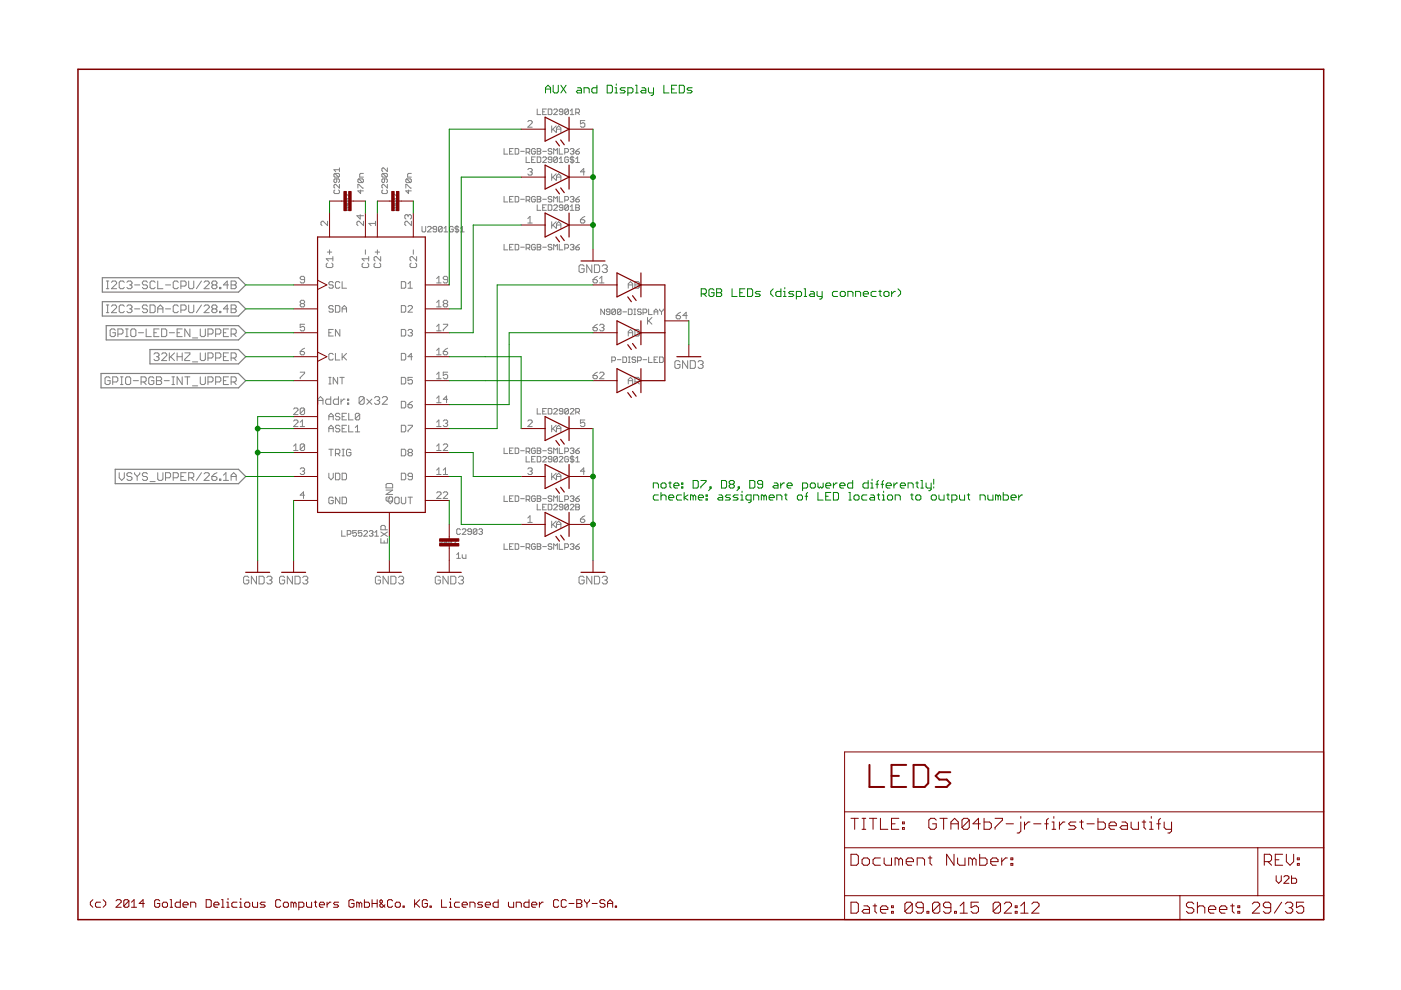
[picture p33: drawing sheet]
<svg xmlns="http://www.w3.org/2000/svg" width="297mm" height="210mm" viewBox="0 0 297 210" stroke-linecap="round" stroke-linejoin="round" font-family="sans-serif">
<g fill="none" stroke="#808080" stroke-width=".21">
<path d="M71 36.8l-.2 .2v.4l.2 .1h.8M71 36.8h.8l.2 .2v.4l-.2 .1M71 36.8l.8 .7M71.4 37.9v.6l-.2 .2-.4-.2v-.4l.2-.2h.8l.2 .2v.4l-.2 .2M72 39.1v.8l-.8-.8-.4 .2v.4l.2 .2M72 35.6v.8M72 36h-1.2l.4 .4M75.9 39.9v-.8h.2l.8 .8h.1M76.1 37.9l-.2 .2v.4l.2 .2h.8M76.1 37.9h.8l.1 .2v.4l-.1 .2M76.1 37.9l.8 .8M77 36.8h-.5l-.2 .2v.5h.7"/>
<path d="M81.2 36.8h.7l.2 .2v.4l-.2 .1M81.2 36.8l-.2 .2v.4l.2 .1h.7M81.2 36.8l.7 .7M81.5 37.9v.6l-.2 .2-.3-.2v-.4l.2-.2h.7l.2 .2v.4l-.2 .2M82.1 35.6v.8l-.8-.8-.3 .2v.4l.2 .2M82.1 39.1v.8l-.8-.8-.3 .2v.4l.2 .2M86 39.9v-.8h.2l.8 .8h.2M86.2 37.9l-.2 .2v.4l.2 .2h.8M86.2 37.9h.8l.2 .2v.4l-.2 .2M86.2 37.9l.8 .8M87.2 36.8h-.6l-.2 .2v.5h.8M106.9 31.5v1.2h.8"/>
<path d="M108 32.1h.4M108.8 31.5h-.8v1.2h.8M109.2 31.5h.6l.2 .2v.8l-.2 .2h-.6zM110.4 32.1h.8M111.5 32.3h.6l.2-.2v-.4l-.2-.2h-.6v1.2M111.5 33.3v1.2h.8M111.9 36l.2-.3h.5l.2 .3-.2 .4M111.9 25.8l.2-.2h.5l.2 .2v.2l-.9 1h.9M112 32.3l.3 .4M112.4 36.4h.2M112.6 36.4l.2 .3-.2 .4h-.5l-.2-.2M112.7 33.9h.4"/>
<path d="M113.5 31.7l-.2-.2h-.4l-.2 .2v.8l.2 .2h.4l.2-.2v-.4h-.4M113.5 33.3h-.8v1.2h.8M113.9 31.5h.6l.2 .2-.2 .4 .2 .4-.2 .2h-.6zM113.9 32.1h.6M113.9 23.1v1.2h.8M113.9 33.3h.6l.2 .2v.7l-.2 .3h-.6zM115.1 32.1h.7M115.1 23.7h.3M115.1 33.5l.2-.2h.3l.2 .2v.2l-.7 .8h.7M115.8 23.1h-.7v1.2h.7M116.2 23.1h.6l.2 .2v.8l-.2 .2h-.6zM117 26.7v1.4"/>
<path d="M117 36.9v1.3M117 31.7l-.2-.2h-.4l-.2 .4 .2 .2h.4l.2 .4-.2 .2h-.4l-.2-.2M117 33.9h-.6l-.2-.2 .2-.4h.4l.2 .2v.7l-.2 .3h-.4l-.2-.3M117.2 27.4l.7 .7M117.2 37.5l.7 .7M117.4 32.7v-1.2l.4 .4 .4-.4v1.2M117.4 23.3l.2-.2h.4l.2 .2v.2l-.8 .8h.8M117.9 26.7l-.9 .9M117.9 36.9l-.9 .9M118 37.5h.9M118 28.1v-.9l.4-.5 .5 .5v.9M118 38.2v-.9l.4-.4 .5 .4v.9"/>
<path d="M118 27.4h.9M118.2 33.5l-.2-.2h-.4l-.2 .2v.7M118.2 33.5v.7l-.2 .3h-.4l-.2-.3M118.2 33.5l-.8 .7M118.6 31.5v1.2h.7M118.6 34.5h.7M118.6 33.7l.4-.4v1.2M119.3 23.7h-.5l-.2-.2 .2-.4h.3l.2 .2v.8l-.2 .2h-.3l-.2-.2M119.7 32.3h.6l.2-.2v-.4l-.2-.2h-.6v1.2M120.5 23.3l-.2-.2h-.4l-.2 .2v.8M120.5 33.5l-.2-.2h-.4l-.2 .2v.7l.2 .3h.4l.2-.3v-.3h-.4M120.5 23.3v.8l-.2 .2h-.4l-.2-.2"/>
<path d="M120.5 23.3l-.8 .8M120.9 31.7l.2-.2h.4l.2 .2-.2 .4M120.9 24.3h.8M120.9 23.5l.4-.4v1.2M121.3 32.1h.2M121.3 33.1v1.5M121.5 32.1l.2 .2-.2 .4h-.4l-.2-.2M121.7 33.5l-.2-.2h-.4l-.2 .2 .2 .4h.4l.2 .2-.2 .4h-.4l-.2-.3M122.1 32.1h.6l.2 .4-.2 .2h-.4l-.2-.2zM122.1 23.9h.6l.2-.2v-.4l-.2-.2h-.6v1.2M122.1 34.5h.8M122.1 33.7l.4-.4v1.2"/>
<path d="M122.5 23.9l.4 .4M122.9 31.5l-.8 .6M124 25.6h-.9v.7l.7-.3 .2 .3v.4l-.2 .3h-.5l-.2-.3M124 36.4h-.9l.7-.7v1.4M22.5 59.6h.6M22.8 59.6v1.6M23.6 59.9l.3-.3h.5l.3 .3v.2l-1.1 1.1h1.1M26.4 59.9l-.3-.3h-.6l-.2 .3v1l.2 .3h.6l.3-.3M26.9 59.9l.3-.3h.5l.3 .3v.2l-.3 .3M31.3 59.9l-.3-.3h-.6l-.2 .3v.2l.2 .3h.6l.3 .3v.2l-.3 .3h-.6l-.2-.3M32.9 59.9l-.3-.3h-.5l-.3 .3v1l.3 .3h.5l.3-.3M33.4 59.6v1.6h1.1"/>
<path d="M37.8 59.9l-.3-.3h-.5l-.3 .3v1l.3 .3h.5l.3-.3M40 59.6v1.3l.3 .3h.5l.3-.3v-1.3M42.7 59.6l-1.1 1.6M43.3 59.9l.2-.3h.6l.3 .3v.2l-1.1 1.1h1.1M49 59.6h.8l.3 .3v.2l-.3 .3 .3 .3v.2l-.3 .3h-.8zM64.6 59.3h-.7l-.3-.2 .3-.5h.4l.3 .2v1l-.3 .2h-.4l-.3-.2M69.4 55.8l-.2 .2v.5l.2 .2h.9l.3-.2v-.5l-.3-.2M69.4 53.4h.9M69.4 46.9v.9l-.9-.9h-.2l-.2 .2v.5l.2 .2M69.9 53v.9M70.6 54.4v.9M70.6 54.9h-1.4l.4 .4"/>
<path d="M70.7 59.9l-.3-.2h-.4l-.3 .5 .3 .2h.4l.3 .5-.3 .2h-.4l-.3-.2M71 40.3l-.2 .2v.4l.2 .1h.8l.2-.1v-.4l-.2-.2M72.1 59.9l-.3-.2h-.4l-.3 .2v1l.3 .2h.4l.3-.2M72.5 59.7v1.4h1M73.4 44l-.2 .5 .2 .1h.6M73.4 44h.6l.1 .2v.3l-.1 .1M73.4 42.1l-.2 .2v.3l.2 .2h.6M73.4 42.1h.6l.1 .2-.1 .5M73.4 44l.6 .6M73.4 42.1l.6 .7M73.7 43.1v.6l-.5-.5h.9M74.1 41.2v.6l-.6-.6-.3 .1v.4l.2 .1"/>
<path d="M76.4 45.5v.9l-.7-.7h1.4M76.5 40.3v.7l-.6-.5h1.1M77 55.8l-.2 .2v.5l.2 .2h.9l.3-.2v-.5l-.3-.2M77.1 46.9v.9l-1-.9h-.2l-.2 .2v.5l.2 .2M77.5 53v.9M78.2 54.9h-1.4l.4 .4M78.2 54.4v.9M79.5 55.8l-.2 .2v.5l.2 .2h1l.2-.2v-.5l-.2-.2M79.5 53.4h1M79.6 47.4h-1.4l.5 .4M79.6 46.9v.9M80 53v.9"/>
<path d="M80.7 54.4v.9l-.9-.9h-.3l-.2 .2v.5l.2 .2M81.2 40.3l-.2 .2v.4l.2 .1h.7l.2-.1v-.4l-.2-.2M83.5 44l-.1 .5 .1 .1h.6M83.5 42.1l-.1 .2v.3l.1 .2h.6M83.5 44h.6l.2 .2v.3l-.2 .1M83.5 42.1h.6l.2 .2-.2 .5M83.5 44l.6 .6M83.5 42.1l.6 .7M83.8 43.1v.6l-.4-.5h.9M84.3 41.2v.6l-.6-.6-.3 .1v.4l.1 .1M85.1 59.7h.7l.2 .2v1l-.2 .2h-.7zM86.5 45.7l-.2-.2-.5 .2v.5l.3 .2"/>
<path d="M86.5 45.7v.3M86.5 45.7l.3-.2 .4 .2v.5l-.2 .2M86.6 40.3v.7l-.6-.5h1.2M87.2 55.8l-.3 .2v.5l.3 .2h.9l.2-.2v-.5l-.2-.2M87.2 46.9v.9l-.9-.9h-.2l-.3 .2v.5l.3 .2M87.6 53v.9M88.3 54.4v.9l-.9-.9h-.2l-.3 .2v.5l.3 .2M89.5 48v1l.2 .2h.3l.3-.2v-1M90.6 48.2l.2-.2h.4l.2 .2v.2l-.8 .8h.8M92.6 60h.9M92.6 48.6h-.6l-.2-.2 .2-.4h.4l.2 .2v.8l-.2 .2h-.4l-.2-.2M92.6 59.1l.4-.5v1.4"/>
<path d="M93.7 48.2l-.1-.2h-.4l-.2 .2v.8M93.7 48.2v.8l-.1 .2h-.4l-.2-.2M93.7 48.2l-.7 .8M94.1 49.2h.8M94.1 48.4l.4-.4v1.2M94.9 59.3h-.7l-.2-.2 .2-.5h.5l.2 .2v1l-.2 .2h-.5l-.2-.2M96.1 48.2l-.2-.2h-.4l-.2 .2v.8l.2 .2h.4l.2-.2v-.4h-.4M96.9 47.8v1.6M97.3 48.2l-.2-.2h-.4l-.2 .2 .2 .4h.4l.2 .2-.2 .4h-.4l-.2-.2M97.6 49.2h.8M97.6 48.4l.4-.4v1.2M106.9 41.7v1.1h.8"/>
<path d="M106.9 51.8v1.2h.8M108 42.2h.4M108 52.4h.4M108.8 41.7h-.8v1.1h.8M108.8 51.8h-.8v1.2h.8M109.2 41.7h.6l.2 .1v.8l-.2 .2h-.6zM109.2 51.8h.6l.2 .2v.8l-.2 .2h-.6zM110.4 42.2h.8M110.4 52.4h.8M111.5 42.4h.6l.2-.2v-.4l-.2-.1h-.6v1.1M111.5 52.6h.6l.2-.2v-.4l-.2-.2h-.6v1.2M111.9 47.3h.9"/>
<path d="M111.9 46.4l.5-.5v1.4M112 42.4l.3 .4M112 52.6l.3 .4M113.5 41.8l-.2-.1h-.4l-.2 .1v.8l.2 .2h.4l.2-.2v-.4h-.4M113.5 52l-.2-.2h-.4l-.2 .2v.8l.2 .2h.4l.2-.2v-.4h-.4M113.9 41.7h.6l.2 .1-.2 .4 .2 .4-.2 .2h-.6zM113.9 43.4v1.2h.8M113.9 51.8h.6l.2 .2-.2 .4 .2 .4-.2 .2h-.6zM113.9 42.2h.6M113.9 52.4h.6M115.1 42.2h.7M115.1 52.4h.7"/>
<path d="M115.1 44h.3M115.8 43.4h-.7v1.2h.7M116.2 43.4h.6l.2 .2v.8l-.2 .2h-.6zM117 47v1.4M117 41.8l-.2-.1h-.4l-.2 .4 .2 .1h.4l.2 .4-.2 .2h-.4l-.2-.2M117 52l-.2-.2h-.4l-.2 .4 .2 .2h.4l.2 .4-.2 .2h-.4l-.2-.2M117.2 47.7l.7 .7M117.4 42.8v-1.1l.4 .4 .4-.4v1.1M117.4 53v-1.2l.4 .4 .4-.4v1.2M117.4 43.6l.2-.2h.4l.2 .2v.2l-.8 .8h.8M117.9 47l-.9 .9M118 48.4v-.9l.4-.5 .5 .5v.9"/>
<path d="M118 47.7h.9M118.6 41.7v1.1h.7M118.6 51.8v1.2h.7M119.3 44h-.5l-.2-.2 .2-.4h.3l.2 .2v.8l-.2 .2h-.3l-.2-.2M119.7 42.4h.6l.2-.2v-.4l-.2-.1h-.6v1.1M119.7 52.6h.6l.2-.2v-.4l-.2-.2h-.6v1.2M120.5 43.6l-.2-.2h-.4l-.2 .2v.8M120.5 43.6v.8l-.2 .2h-.4l-.2-.2M120.5 43.6l-.8 .8M120.9 41.8l.2-.1h.4l.2 .1-.2 .4M120.9 52l.2-.2h.4l.2 .2-.2 .4M120.9 43.8l.4-.4v1.2"/>
<path d="M120.9 44.6h.8M121.3 42.2h.2M121.3 52.4h.2M121.5 42.2l.2 .2-.2 .4h-.4l-.2-.2M121.5 52.4l.2 .2-.2 .4h-.4l-.2-.2M122.1 42.2h.6l.2 .4-.2 .2h-.4l-.2-.2zM122.1 43.4h.6l.2 .2-.2 .4 .2 .4-.2 .2h-.6zM122.1 52.4h.6l.2 .4-.2 .2h-.4l-.2-.2zM122.1 44h.6M122.9 41.7l-.8 .5M122.9 51.8l-.8 .6M123.1 46.6h.7l.2 .5-.2 .2h-.5l-.2-.2z"/>
<path d="M123.8 56.4l-.2-.2h-.6l-.2 .2v1.1l.2 .3h.6l.2-.3v-.5h-.5M124 45.9l-.9 .7M125.5 56.2v1.6l-1.1-1.6v1.6M125.7 59.3h.7l.3 .5-.3 .2h-.4l-.3-.2zM126 56.2h.9l.2 .2v1.1l-.2 .3h-.9zM126.7 58.6l-1 .7M127.1 60h1M127.1 59.1l.5-.5v1.4M127.7 56.4l.3-.2h.5l.3 .2v.3l-.3 .3M128.2 57h.3M128.5 57l.3 .2v.3l-.3 .3h-.5l-.3-.3M134.6 59.7h.7l.3 .2-.3 .5 .3 .5-.3 .2h-.7z"/>
<path d="M22.5 66.3h.6M22.5 61.2h.6M22.5 64.7h.6M22.8 64.7v1.6M23.6 64.9l.3-.2h.5l.3 .2v.3l-1.1 1.1h1.1M24.4 70l-.2-.3h-.6l-.3 .3v1.1l.3 .3h.6l.2-.3v-.6h-.5M25 70.8h.8l.3-.3v-.5l-.3-.3h-.8v1.7M25.5 79.9h.6M25.8 79.9v1.6M26.4 64.9l-.3-.2h-.6l-.2 .2v1.1l.2 .3h.6l.3-.3M26.6 69.7h.6M26.6 71.4h.6"/>
<path d="M26.9 64.9l.3-.2h.5l.3 .2v.3l-.3 .3M26.9 79.9h.6l.2 .3v1.1l-.2 .2h-.6l-.3-.2v-1.1zM26.9 69.7v1.7M27.5 65.5h.2M27.5 60.4h.2M27.7 65.5l.3 .2v.3l-.3 .3h-.5l-.3-.3M27.7 60.4l.3 .3v.2l-.3 .3h-.5l-.3-.3M28 69.7h.5l.3 .3v1.1l-.3 .3h-.5l-.3-.3v-1.1zM28.5 65.5h1.1M28.5 60.4h1.1M29.4 70.5h1M31 69.7v1.7h1.1"/>
<path d="M31.3 64.9l-.3-.2h-.6l-.2 .2v.3l.2 .3h.6l.3 .2v.3l-.3 .3h-.6l-.2-.3M31.8 64.7h.8l.3 .2v1.1l-.3 .3h-.8zM32.6 70.5h.6M32.6 75.1l.3-.3h.5l.3 .3v.3l-.3 .2M33.2 75.6h.2M33.2 79.9h.8l.3 .3v.3l-.3 .2 .3 .3v.3l-.3 .2h-.8zM33.4 65.5h1.1M33.4 75.6l.3 .3v.3l-.3 .3h-.5l-.3-.3M33.4 66.3v-1.1l.6-.5 .5 .5v1.1M33.7 69.7h-1.1v1.7h1.1M34.3 75.1l.2-.3h.6l.2 .3v.3l-1 1.1h1M34.3 69.7h.8l.2 .3v1.1l-.2 .3h-.8z"/>
<path d="M35.1 65.5h1.1M35.1 60.4h1.1M35.9 70.5h1.1M35.9 74.8v1.7M36.2 75.6l.8 .9M36.4 79.9h.6M36.7 79.9v1.6M37 74.8l-1.1 1.1M37.5 70.5h.6M37.5 75.6h1.1M37.5 74.8v1.7M37.8 64.9l-.3-.2h-.5l-.3 .2v1.1l.3 .3h.5l.3-.3"/>
<path d="M38.4 60.7h.8l.3-.3v-.5l-.3-.3h-.8v1.6M38.4 65.7h.8l.3-.2v-.6l-.3-.2h-.8v1.6M38.6 69.7h-1.1v1.7h1.1M38.6 79.9v1.6l-1.1-1.6v1.6M38.6 74.8v1.7M39.2 79.9h1.1M39.2 74.8h1.1v.3l-1.1 1.1v.3h1.1M39.7 79.9v1.6M40 64.7v1.3l.3 .3h.5l.3-.3v-1.3M40.3 69.7v1.7l-1.1-1.7v1.7M40.8 76.7h1.1M40.8 71.6h1.1"/>
<path d="M42.5 79.9v1.4l.2 .2h.6l.2-.2v-1.4M42.5 69.7v1.4l.2 .3h.6l.2-.3v-1.4M42.5 74.8v1.4l.2 .3h.6l.2-.3v-1.4M42.7 64.7l-1.1 1.6M43.3 64.9l.2-.2h.6l.3 .2v.3l-1.1 1.1h1.1M44.1 70.8h.8l.3-.3v-.5l-.3-.3h-.8v1.7M44.1 75.9h.8l.3-.3v-.5l-.3-.3h-.8v1.7M45.2 65.5h.5M45.2 65.5l-.3 .2v.3l.3 .3h.5l.3-.3v-.3l-.3-.2M45.2 60.4h.5M45.2 60.4l-.3-.3v-.2l.3-.3h.5l.3 .3v.2l-.3 .3M45.2 60.4l-.3 .3v.2l.3 .3h.5l.3-.3v-.2l-.3-.3"/>
<path d="M45.2 65.5l-.3-.3v-.3l.3-.2h.5l.3 .2v.3l-.3 .3M45.7 70.8h.8l.3-.3v-.5l-.3-.3h-.8v1.7M45.7 75.9h.8l.3-.3v-.5l-.3-.3h-.8v1.7M46.5 66h.3v.3h-.3zM46.5 60.9h.3v.3h-.3zM47.4 70.5h.5M47.4 75.6h.5M48.5 65.5h-1.1l.8-.8v1.6M48.5 60.4h-1.1l.8-.8v1.6M48.5 79.9h-1.1v1.6h1.1M48.5 69.7h-1.1v1.7h1.1M48.5 74.8h-1.1v1.7h1.1"/>
<path d="M49 64.7h.8l.3 .2v.3l-.3 .3 .3 .2v.3l-.3 .3h-.8zM49 65.5h.8M49 75.9h.8l.3-.3v-.5l-.3-.3h-.8v1.7M49 60.4h.8M49 70.8h.8l.3-.3v-.5l-.3-.3h-.8v1.7M49.6 75.9l.5 .6M49.6 70.8l.5 .6M63.6 78.9h1v.2l-1 1v.2M63.6 74.5h.7l.3 .5-.3 .2h-.4l-.3-.2zM63.9 64.4l-.3-.3 .3-.4h.4l.3 .2-.3 .5M63.9 64.4l-.3 .2 .3 .5h.4l.3-.3-.3-.4M63.9 64.4h.4"/>
<path d="M64.6 68.7h-1v.7l.7-.2 .3 .2v.5l-.3 .2h-.4l-.3-.2M64.6 73.8l-1 .7M69.7 70.5h.5M70.7 65l-.3-.2h-.4l-.3 .5 .3 .2h.4l.3 .5-.3 .2h-.4l-.3-.2M70.7 69.8h-1v1.4h1M70.7 75.2l-.3-.3h-.4l-.3 .3v.9l.3 .2h.4l.3-.2M71.1 64.8h.7l.3 .2v1l-.3 .2h-.7zM71.1 74.9v1.4h1M72.1 69.8v1.4l-1-1.4v1.4M72.5 65.5h1M72.5 66.2v-.9l.5-.5 .5 .5v.9M72.5 74.9v1.4"/>
<path d="M72.8 75.6l.7 .7M73.5 74.9l-1 1M85.1 64.8h.7l.2 .2v1l-.2 .2h-.7zM85.1 69.8h.7l.2 .3v.9l-.2 .2h-.7zM85.1 74.9h.7l.2 .3v.9l-.2 .2h-.7zM86.5 70.1l.2-.3h.5l.2 .3-.2 .4M86.5 61.1h.9M86.5 65l.2-.2h.5l.2 .2v.3l-.9 .9h.9M86.5 60.2l.5-.5v1.4M87 70.5h.2M87.2 70.5l.2 .3-.2 .4h-.5l-.2-.2M87.4 75.6h-.9l.7-.7v1.4"/>
<path d="M92.6 64.1l.4-.4v1.4M92.6 70.1h.9M92.6 65.1h.9M92.6 69.2l.4-.5v1.4M92.6 74.3l.4-.5v1.4M92.6 79.4l.4-.5v1.4M92.6 75.2h.9M94 74.5h.7l.2 .5-.2 .2h-.5l-.2-.2zM94 68.7h.9v.3l-.9 .9v.2M94.2 64.4l-.2-.3 .2-.4h.5l.2 .2-.2 .5M94.2 64.4l-.2 .2 .2 .5h.5l.2-.3-.2-.4M94.2 64.4h.5"/>
<path d="M94.9 78.9h-.9v.7l.4-.2 .5 .2v.5l-.2 .2h-.5l-.2-.2M94.9 73.8l-.9 .7M125.7 69.4h.7l.3 .5-.3 .2h-.4l-.3-.2zM125.7 79.6h.7l.3 .5-.3 .2h-.4l-.3-.2zM126.7 68.7l-1 .7M126.7 78.9l-1 .7M127.1 69l.3-.3h.4l.3 .3-.3 .4M127.1 79.1l.3-.2h.4l.3 .2v.3l-1 .9h1M127.6 69.4h.2M127.8 69.4l.3 .3-.3 .4h-.4l-.3-.2M128.2 65.5v1.2l-.8-1.2v1.2M129.3 66.1h-.6l-.2-.2 .2-.4h.4l.2 .2v.8l-.2 .2h-.4l-.2-.2"/>
<path d="M129.7 76.5h.6l.2-.2v-.4l-.2-.2h-.6v1.2M130.5 65.7v.8l-.2 .2h-.4l-.2-.2M130.5 65.7l-.2-.2h-.4l-.2 .2v.8M130.5 65.7l-.8 .8M130.9 76.3h.8M131.7 65.7v.8l-.2 .2h-.4l-.2-.2M131.7 65.7l-.2-.2h-.4l-.2 .2v.8M131.7 65.7l-.8 .8M132.1 66.1h.7M132.1 75.7h.6l.1 .2v.8l-.1 .2h-.6zM133.2 61.1v-.9l.5-.5 .4 .5v.9M133.2 71.2v-.9l.5-.5 .4 .5v.9"/>
<path d="M133.2 70.5h.9M133.2 60.4h.9M133.2 65.5h.6l.2 .2v.8l-.2 .2h-.6zM133.2 75.7h.4M133.2 76.9h.4M133.4 75.7v1.2M134.4 66.7h.4M134.4 65.5h.4M134.6 65.5v1.2M134.6 60.4h.7M134.8 75.9l-.2-.2h-.4l-.2 .4 .2 .2h.4l.2 .4-.2 .2h-.4l-.2-.2M135.2 76.5h.6l.2-.2v-.4l-.2-.2h-.6v1.2"/>
<path d="M135.6 70.1l-.3-.3h-.4l-.3 .3v.9l.3 .2h.4l.3-.2v-.5h-.5M136 65.7l-.2-.2h-.4l-.2 .4 .2 .2h.4l.2 .4-.2 .2h-.4l-.2-.2M136.3 66.3h.6l.2-.2v-.4l-.2-.2h-.6v1.2M136.3 76.3h.8M137.3 67.3v1.4M137.5 65.5v1.2h.8M137.5 75.7v1.2h.8M137.5 68l.7 .7M138.2 67.3l-.9 1M138.7 66.1h.8M138.7 66.7v-.8l.4-.4 .4 .4v.8M138.7 76.3h.4"/>
<path d="M139.5 75.7h-.8v1.2h.8M139.8 75.7h.6l.2 .2v.8l-.2 .2h-.6zM139.8 65.5v.2l.5 .4M140.3 66.1v.6M140.6 65.5l-.3 .6M143.4 66.9h.7l.2 .5-.2 .2h-.5l-.2-.2zM144.2 76.8l-.3-.3h-.6l-.2 .3v1l.2 .3h.6l.3-.3v-.5h-.6M144.3 66.2l-.9 .7M145.7 66.9h-.9l.7-.7v1.4M145.8 76.5v1.6l-1.1-1.6v1.6M146.3 76.5h.9l.2 .3v1l-.2 .3h-.9zM148 76.8l.3-.3h.5l.3 .3v.2l-.3 .3"/>
<path d="M148.5 77.3h.3M148.8 77.3l.3 .3v.2l-.3 .3h-.5l-.3-.3M23.3 80.2l-.2-.3h-.6l-.2 .3v1.1l.2 .2h.6l.2-.2v-.6h-.5M23.9 81h.8l.3-.3v-.5l-.3-.3h-.8v1.6M25.5 81.5h.6M28.3 80.7h1.1M29.9 81h.8l.3-.3v-.5l-.3-.3h-.8v1.6M30.4 81l.6 .5M32.6 80.2l-.2-.3h-.6l-.3 .3v1.1l.3 .2h.6l.2-.2v-.6h-.5M33.2 80.7h.8M34.8 80.7h1.1M36.4 81.5h.6"/>
<path d="M40.8 81.8h1.1M44.1 81h.8l.3-.3v-.5l-.3-.3h-.8v1.6M45.7 81h.8l.3-.3v-.5l-.3-.3h-.8v1.6M47.4 80.7h.5M49 81h.8l.3-.3v-.5l-.3-.3h-.8v1.6M49.6 81l.5 .5M62.3 89.3l.2-.3h.4l.3 .3v.2l-.9 .9h.9M62.3 86.7l.2-.2h.4l.3 .2v.3l-.9 .9h.9M62.3 95.5h.9M62.3 94.6l.4-.5v1.4M63.6 99.4l.3-.2h.4l.3 .2-.3 .5M63.6 90.4h1"/>
<path d="M63.6 89.5l.5-.5v1.4M64.1 99.9h.2M64.3 99.9l.3 .2-.3 .5h-.4l-.3-.2M64.6 86.7v1l-.3 .2h-.4l-.3-.2M64.6 94.4v.9l-.3 .2h-.4l-.3-.2M64.6 86.7l-.3-.2h-.4l-.3 .2v1M64.6 94.4l-.3-.3h-.4l-.3 .3v.9M64.6 86.7l-1 1M64.6 94.4l-1 .9M67.4 85.7v-1.1l.5-.5 .6 .5v1.1M67.4 84.9h1.1M69.7 89v-.9l.5-.5 .5 .5v.9"/>
<path d="M69.7 91.6v-1l.5-.4 .5 .4v1M69.7 80h.5M69.7 81.4h.5M69.7 95.2h1M69.7 88.3h1M69.7 90.9h1M70 80v1.4M70.1 84.1v1.6h-.8l-.3-.3v-.5l.3-.3h.8M70.2 95.2v1.4M71.1 96.2h.7l.3-.3v-.4l-.3-.3h-.7v1.4M71.6 80v1.4l-.9-1.4v1.4M71.6 96.2l.5 .4"/>
<path d="M71.8 84.1v1.6h-.8l-.3-.3v-.5l.3-.3h.8M72.1 90.4l-.3-.2h-.4l-.3 .4 .3 .3h.4l.3 .4-.3 .3h-.4l-.3-.3M72.1 80h.9M72.1 87.9l-.3-.3h-.4l-.3 .5 .3 .2h.4l.3 .5-.3 .2h-.4l-.3-.2M72.3 84.6v1.1M72.5 80v1.4M72.5 96.6h.5M72.5 95.2h.5M72.5 88.3h.5M72.5 90.9h.5M72.8 95.2v1.4M73.1 84.6h-.2l-.6 .6"/>
<path d="M73.5 87.6h-1v1.4h1M73.5 90.2h-1v1.4h1M73.7 84.6h.2v.3h-.2zM73.7 85.4h.2v.3h-.2zM73.9 87.6v1.4h1M73.9 90.2v1.4h1M74.4 95.5l-.2-.3h-.5l-.2 .3v.9l.2 .2h.5l.2-.2v-.5h-.5M75.3 90.6l.5-.4v1.4M75.3 91.6h1M76.3 87.9v.9l-.3 .2h-.4l-.3-.2M76.3 87.9l-.3-.3h-.4l-.3 .3v.9M76.3 87.9l-1 .9"/>
<path d="M77.2 84.4v1l-.3 .3h-.5l-.3-.3M77.2 84.4l-.3-.3h-.5l-.3 .3v1M77.2 84.4l-1.1 1M77.8 84.6l1 1.1M78.8 84.6l-1 1.1M79.4 84.4l.3-.3h.5l.3 .3v.2l-.3 .3M79.9 84.9h.3M80.2 84.9l.3 .3v.2l-.3 .3h-.5l-.3-.3M81 84.4l.3-.3h.6l.2 .3v.2l-1.1 1.1h1.1M85.1 80h.7l.2 .2v1l-.2 .2h-.7zM85.1 85.1h.7l.2 .2v1l-.2 .2h-.7zM85.1 90.2h.7l.2 .2v.9l-.2 .3h-.7z"/>
<path d="M85.1 95.2h.7l.2 .3v.9l-.2 .2h-.7zM86.5 85.8h.7l.2 .5-.2 .2h-.5l-.2-.2zM86.5 90.2h.9v.2l-.9 .9v.3M86.7 95.9l-.2-.2 .2-.5h.5l.2 .3-.2 .4M86.7 95.9l-.2 .3 .2 .4h.5l.2-.2-.2-.5M86.7 95.9h.5M87.4 80h-.9v.7l.5-.2 .4 .2v.5l-.2 .2h-.5l-.2-.2M87.4 85.1l-.9 .7M92.6 80.3h.9M92.6 84.4l.4-.4v1.4M92.6 89.5l.4-.5v1.4M92.6 94.6l.4-.5v1.4"/>
<path d="M92.6 99.7l.4-.5v1.4M92.6 85.4h.9M92.6 90.4h.9M92.6 95.5h.9M94 89.3l.2-.3h.5l.2 .3-.2 .4M94 94.4l.2-.3h.5l.2 .3v.2l-.9 .9h.9M94 99.7l.4-.5v1.4M94.4 89.7h.3M94.7 89.7l.2 .3-.2 .4h-.5l-.2-.2M94.9 84.7h-.9l.7-.7v1.4M106.9 95v1.2h.8M108 95.6h.4"/>
<path d="M108.8 95h-.8v1.2h.8M109.2 95h.6l.2 .2v.8l-.2 .2h-.6zM110.4 95.6h.8M111.5 95.8h.6l.2-.2v-.4l-.2-.2h-.6v1.2M111.5 96.8v1.1h.8M111.9 99.4l.2-.2h.5l.2 .2-.2 .5M111.9 89.3l.2-.3h.5l.2 .3v.2l-.9 .9h.9M112 95.8l.3 .4M112.4 99.9h.2M112.6 99.9l.2 .2-.2 .5h-.5l-.2-.2M112.7 97.3h.4M113.5 95.2l-.2-.2h-.4l-.2 .2v.8l.2 .2h.4l.2-.2v-.4h-.4"/>
<path d="M113.5 96.8h-.8v1.1h.8M113.9 86.6v1.2h.8M113.9 95h.6l.2 .2-.2 .4 .2 .4-.2 .2h-.6zM113.9 96.8h.6l.2 .2v.7l-.2 .2h-.6zM113.9 95.6h.6M115.1 95.6h.7M115.1 97l.2-.2h.3l.2 .2v.2l-.7 .7h.7M115.1 87.2h.3M115.8 86.6h-.7v1.2h.7M116.2 86.6h.6l.2 .2v.8l-.2 .2h-.6zM117 90.2v1.4M117 95.2l-.2-.2h-.4l-.2 .4 .2 .2h.4l.2 .4-.2 .2h-.4l-.2-.2"/>
<path d="M117 97.3h-.6l-.2-.1 .2-.4h.4l.2 .2v.7l-.2 .2h-.4l-.2-.2M117.2 90.9l.7 .7M117.4 96.2v-1.2l.4 .4 .4-.4v1.2M117.4 86.8l.2-.2h.4l.2 .2v.2l-.8 .8h.8M117.9 90.2l-.9 .9M118 90.9h.9M118 91.6v-1l.4-.4 .5 .4v1M118.2 97l-.2-.2h-.4l-.2 .2v.7M118.2 97v.7l-.2 .2h-.4l-.2-.2M118.2 97l-.8 .7M118.6 95v1.2h.7M118.6 97l.2-.2h.3l.2 .2v.2l-.7 .7h.7"/>
<path d="M119.3 87.2h-.5l-.2-.2 .2-.4h.3l.2 .2v.8l-.2 .2h-.3l-.2-.2M119.7 95.8h.6l.2-.2v-.4l-.2-.2h-.6v1.2M120.5 86.8l-.2-.2h-.4l-.2 .2v.8M120.5 97l-.2-.2h-.4l-.2 .2v.7l.2 .2h.4l.2-.2v-.4h-.4M120.5 86.8v.8l-.2 .2h-.4l-.2-.2M120.5 86.8l-.8 .8M120.9 86.8l.2-.2h.4l.2 .2v.2l-.8 .8h.8M120.9 95.2l.2-.2h.4l.2 .2-.2 .4M121.3 95.6h.2M121.3 96.6v1.5M121.5 95.6l.2 .2-.2 .4h-.4l-.2-.2M121.7 97l-.2-.2h-.4l-.2 .4 .2 .1h.4l.2 .4-.2 .2h-.4l-.2-.2"/>
<path d="M122.1 87.4h.6l.2-.2v-.4l-.2-.2h-.6v1.2M122.1 95.6h.6l.2 .4-.2 .2h-.4l-.2-.2zM122.1 97.2l.4-.4v1.1M122.1 97.9h.8M122.5 87.4l.4 .4M122.9 95l-.8 .6M124 99.9h-.9l.7-.7v1.4M124 89h-.9v.7l.4-.2 .5 .2v.5l-.2 .2h-.5l-.2-.2M133.2 81.4v-.9l.5-.5 .4 .5v.9M133.2 80.7h.9M134.6 80.9h.7l.3-.2v-.5l-.3-.2h-.7v1.4M135.1 80.9l.5 .5"/>
<path d="M25.3 100.2v1.1l.5 .6 .6-.6v-1.1M28 100.5l-.3-.3h-.5l-.3 .3v.3l.3 .2h.5l.3 .3v.3l-.3 .3h-.5l-.3-.3M28.5 100.2v.3l.6 .5M29.1 101v.9M29.6 100.2v.3l-.5 .5M31.3 100.5l-.3-.3h-.6l-.2 .3v.3l.2 .2h.6l.3 .3v.3l-.3 .3h-.6l-.2-.3M31.8 102.1h1.1M33.4 100.2v1.4l.3 .3h.6l.2-.3v-1.4M35.1 101.3h.8l.3-.3v-.5l-.3-.3h-.8v1.7M36.7 101.3h.8l.3-.3v-.5l-.3-.3h-.8v1.7M38.4 101h.5M39.5 100.2h-1.1v1.7h1.1"/>
<path d="M40 101.3h.8l.3-.3v-.5l-.3-.3h-.8v1.7M40.5 101.3l.6 .6M42.7 100.2l-1.1 1.7M43.3 100.5l.2-.3h.6l.3 .3v.3l-1.1 1.1h1.1M44.9 101h.8l.3 .3v.3l-.3 .3h-.5l-.3-.3zM46 100.2l-.6 .3-.5 .5M46.5 101.6h.3v.3h-.3zM47.4 101.9h1.1M47.4 100.8l.5-.6v1.7M49 101h1.1M49 101.9v-1.1l.6-.6 .5 .6v1.1M64.6 105h-1l.7-.7v1.4"/>
<path d="M69.7 100.3v1l.5 .4 .5-.4v-1M70.7 105.6l-.3-.2h-.4l-.3 .2v1l.3 .2h.4l.3-.2v-.5h-.5M71.1 100.3h.7l.3 .3v.9l-.3 .2h-.7zM72.1 105.4v1.4l-1-1.4v1.4M72.5 112.5v1.2h.7M72.5 100.3h.7l.3 .3v.9l-.3 .2h-.7zM72.5 105.4h.7l.3 .2v1l-.3 .2h-.7zM73.6 113.3h.6l.2-.2v-.4l-.2-.2h-.6v1.2M75.6 112.5h-.8v.6l.4-.2 .4 .2v.4l-.2 .2h-.4l-.2-.2M76.7 112.5h-.7v.6l.3-.2 .4 .2v.4l-.2 .2h-.3l-.2-.2M77.1 112.7l.2-.2h.4l.2 .2v.2l-.8 .8h.8M78.3 112.7l.2-.2h.4l.2 .2-.2 .4"/>
<path d="M78.7 113.1h.2M78.9 113.1l.2 .2-.2 .4h-.4l-.2-.2M79.5 113.7h.7M79.5 112.9l.4-.4v1.2M80.8 114.2v.9h1.3v-.9M80.8 112.8l1.3 .9M81.4 114.7v.4M81.7 112.3v-.7l-.3-.2h-.4l-.2 .2v.7h1.3M81.9 103.9h1.3l-1.3 .9h1.3M82.1 105.3l-.2 .3v.4l.2 .3h.9l.2-.3v-.4l-.2-.3h-.5v.5M82.1 102.5h.9l.2 .2v.7h-1.3v-.7zM82.1 112.8l-1.3 .9"/>
<path d="M82.3 105.4v.9l.5 .5 .4-.5v-.9M83.9 105.4h.5l.2 .2v1l-.2 .2h-.5l-.2-.2v-1zM85.1 100.3h.7l.2 .3v.9l-.2 .2h-.7zM85.1 105.4v1.2l.2 .2h.5l.2-.2v-1.2M86.5 105.4h.9M87 105.4v1.4M87.4 101h-.7l-.2-.2 .2-.5h.5l.2 .3v.9l-.2 .2h-.5l-.2-.2M92.6 100.6h.9M92.6 104.5l.2-.2h.5l.2 .2v.3l-.9 .9h.9M93.9 114.7l-.2-.2-.4 .2v.6M93.9 114.7v.6l-.2 .2-.4-.2M93.9 114.7l-.6 .6"/>
<path d="M94 100.6h.9M94 104.5l.2-.2h.5l.2 .2v.3l-.9 .9h.9M94.8 115h-.6l.5-.5v1M95.8 114.7l-.2-.2-.5 .2v.6M95.8 114.7v.6l-.2 .2-.5-.2M95.8 114.7l-.7 .6M96.1 114.7l.1-.2 .5 .2-.6 .8h.6M96.8 117.6l.4-.4v1.2M96.8 118.4h.8M97.6 112.3l-.2-.2h-.4l-.2 .2v.8l.2 .2h.4l.2-.2M98 117.6v.6l.2 .2h.6v-.8M98 112.3l.2-.2h.4l.2 .2v.2l-.8 .8h.8"/>
<path d="M99.9 112.7h-.5l-.2-.2 .2-.4h.4l.1 .2v.8l-.1 .2h-.4l-.2-.2M101.1 112.3l-.2-.2h-.4l-.2 .2v.8M101.1 112.3v.8l-.2 .2h-.4l-.2-.2M101.1 112.3l-.8 .8M101.5 112.3l.2-.2h.4l.2 .2-.2 .4M101.9 112.7h.2M102.1 112.7l.2 .2-.2 .4h-.4l-.2-.2M106.9 105.1v1.2h.8M106.9 115.3v1.2h.8M108 105.7h.4M108 115.9h.4M108.8 105.1h-.8v1.2h.8"/>
<path d="M108.8 115.3h-.8v1.2h.8M109.2 105.1h.6l.2 .2v.8l-.2 .2h-.6zM109.2 115.3h.6l.2 .2v.8l-.2 .2h-.6zM110.4 105.7h.8M110.4 115.9h.8M111.5 105.9h.6l.2-.2v-.4l-.2-.2h-.6v1.2M111.5 116.1h.6l.2-.2v-.4l-.2-.2h-.6v1.2M111.9 109.8l.5-.4v1.4M111.9 110.8h.9M112 105.9l.3 .4M112 116.1l.3 .4M113.5 105.3l-.2-.2h-.4l-.2 .2v.8l.2 .2h.4l.2-.2v-.4h-.4"/>
<path d="M113.5 115.5l-.2-.2h-.4l-.2 .2v.8l.2 .2h.4l.2-.2v-.4h-.4M113.9 105.1h.6l.2 .2-.2 .4 .2 .4-.2 .2h-.6zM113.9 106.9v1.2h.8M113.9 115.3h.6l.2 .2-.2 .4 .2 .4-.2 .2h-.6zM113.9 105.7h.6M113.9 115.9h.6M115.1 105.7h.7M115.1 115.9h.7M115.1 107.5h.3M115.8 106.9h-.7v1.2h.7M116.2 106.9h.6l.2 .2v.8l-.2 .2h-.6zM117 100.3v1.4"/>
<path d="M117 110.5v1.4M117 105.3l-.2-.2h-.4l-.2 .4 .2 .2h.4l.2 .4-.2 .2h-.4l-.2-.2M117 115.5l-.2-.2h-.4l-.2 .4 .2 .2h.4l.2 .4-.2 .2h-.4l-.2-.2M117.2 101l.7 .7M117.2 111.2l.7 .7M117.4 106.3v-1.2l.4 .4 .4-.4v1.2M117.4 116.5v-1.2l.4 .4 .4-.4v1.2M117.4 107.1l.2-.2h.4l.2 .2v.2l-.8 .8h.8M117.9 100.3l-.9 1M117.9 110.5l-.9 .9M118 101.7v-.9l.4-.5 .5 .5v.9M118 101h.9"/>
<path d="M118 111.9v-.9l.4-.5 .5 .5v.9M118 111.2h.9M118.6 105.1v1.2h.7M118.6 115.3v1.2h.7M119.3 107.5h-.5l-.2-.2 .2-.4h.3l.2 .2v.8l-.2 .2h-.3l-.2-.2M119.7 105.9h.6l.2-.2v-.4l-.2-.2h-.6v1.2M119.7 116.1h.6l.2-.2v-.4l-.2-.2h-.6v1.2M120.5 107.1l-.2-.2h-.4l-.2 .2v.8M120.5 107.1v.8l-.2 .2h-.4l-.2-.2M120.5 107.1l-.8 .8M120.9 105.3l.2-.2h.4l.2 .2-.2 .4M120.9 107.1l.2-.2h.4l.2 .2v.2l-.8 .8h.8"/>
<path d="M120.9 115.5l.2-.2h.4l.2 .2-.2 .4M121.3 105.7h.2M121.3 115.9h.2M121.5 105.7l.2 .2-.2 .4h-.4l-.2-.2M121.5 115.9l.2 .2-.2 .4h-.4l-.2-.2M122.1 105.7h.6l.2 .4-.2 .2h-.4l-.2-.2zM122.1 106.9h.6l.2 .2-.2 .4 .2 .4-.2 .2h-.6zM122.1 115.9h.6l.2 .4-.2 .2h-.4l-.2-.2zM122.1 107.5h.6M122.9 105.1l-.8 .6M122.9 115.3l-.8 .6M123.1 110.1h.7l.2 .4-.2 .3h-.5l-.2-.3z"/>
<path d="M124 109.4l-.9 .7M52.7 122.4l-.2-.2h-.6l-.3 .2v1.1l.3 .3h.6l.2-.3v-.5h-.5M54.4 122.2v1.6l-1.1-1.6v1.6M54.9 122.2h.8l.3 .2v1.1l-.3 .3h-.8zM56.6 122.4l.2-.2h.6l.3 .2v.3l-.3 .3M57.1 123h.3M57.4 123l.3 .3v.2l-.3 .3h-.6l-.2-.3M60.3 122.4l-.2-.2h-.6l-.2 .2v1.1l.2 .3h.6l.2-.3v-.5h-.5M62 122.2v1.6l-1.1-1.6v1.6M62.5 122.2h.9l.2 .2v1.1l-.2 .3h-.9zM64.2 122.4l.3-.2h.5l.3 .2v.3l-.3 .3M64.7 123h.3"/>
<path d="M65 123l.3 .3v.2l-.3 .3h-.5l-.3-.3M80.7 122.4l-.3-.2h-.5l-.3 .2v1.1l.3 .3h.5l.3-.3v-.5h-.6M82.3 122.2v1.6l-1.1-1.6v1.6M82.9 122.2h.8l.2 .2v1.1l-.2 .3h-.8zM84.5 122.4l.3-.2h.5l.3 .2v.3l-.3 .3M85 123h.3M85.3 123l.3 .3v.2l-.3 .3h-.5l-.3-.3M93.4 122.4l-.3-.2h-.5l-.3 .2v1.1l.3 .3h.5l.3-.3v-.5h-.6M95 122.2v1.6l-1.1-1.6v1.6M95.6 122.2h.8l.2 .2v1.1l-.2 .3h-.8zM97.2 122.4l.3-.2h.5l.3 .2v.3l-.3 .3M97.7 123h.3"/>
<path d="M98 123l.3 .3v.2l-.3 .3h-.5l-.3-.3M123.8 122.4l-.2-.2h-.6l-.2 .2v1.1l.2 .3h.6l.2-.3v-.5h-.5M125.5 122.2v1.6l-1.1-1.6v1.6M126 122.2h.9l.2 .2v1.1l-.2 .3h-.9zM127.7 122.4l.3-.2h.5l.3 .2v.3l-.3 .3M128.2 123h.3M128.5 123l.3 .3v.2l-.3 .3h-.5l-.3-.3"/>
</g>
<path d="M21.7 58.9h28.9l1.5 1.5-1.5 1.5h-28.9zM21.4 79.2h29.2l1.5 1.5-1.5 1.5h-29.2zM21.7 64h28.9l1.5 1.5-1.5 1.5h-28.9zM22.5 69h28.1l1.5 1.5-1.5 1.6h-28.1zM31.8 74.1h18.8l1.5 1.5-1.5 1.6h-18.8zM24.4 99.5h26.2l1.5 1.5-1.5 1.6h-26.2z" fill="none" stroke="#808080" stroke-width=".25"/>
<path d="M184.3 162.2v4.7h3.2M189 164.5h1.6M192.1 162.2h-3.1v4.7h3.1M193.7 162.2h2.3l.8 .8v3.1l-.8 .8h-2.3zM201.5 163.7h-2.3l-.8 .8 .8 .8h1.5l.8 .8-.8 .8h-2.3" fill="none" stroke="#800000" stroke-width=".42"/>
<g fill="none" stroke="#800000" stroke-width=".21">
<path d="M110.5 27.4h5.1M110.5 37.5h5.1M120.6 27.4h5.1M120.6 37.5h5.1M67.3 59.4l2 1-2 1M69.9 45.2v5M69.9 42.6h3M74.4 42.6h3.1M77.5 45.2v5M80 45.2v5M80 42.6h3.1M84.6 42.6h3"/>
<path d="M87.6 45.2v5M110.5 47.7h5.1M120.6 47.7h5.1M125.7 52.8v2.5M62.3 70.5h5M62.3 60.4h5M62.3 65.5h5M62.3 75.6h5M67.3 74.7l2 .9-2 1M90.2 70.5h5M90.2 60.4h5M90.2 65.5h5"/>
<path d="M90.2 75.6h5M125.7 70.5h5.1M125.7 60.4h5.1M141 68h5M146 73.1v2.5M62.3 80.7h5M62.3 90.9h5M62.3 95.9h5M62.3 88.3h5M90.2 80.7h5M90.2 85.8h5M90.2 90.9h5"/>
<path d="M90.2 95.9h5M110.5 90.9h5.1M120.6 90.9h5.1M125.7 80.7h5.1M54.6 118.8v2.5M62.3 118.8v2.5M62.3 101h5M62.3 106.1h5M82.5 108.6v5.1M82.5 118.8v2.5M90.2 101h5M90.2 106.1h5"/>
<path d="M95.2 111.2v3M95.2 115.8v5.5M110.5 101h5.1M110.5 111.2h5.1M120.6 101h5.1M120.6 111.2h5.1M125.7 118.8v2.5M179.1 159.4h101.5v35.6h-101.5zM179.1 179.7h101.5M179.1 172.1h101.5M180.4 173.5h1.6M181.2 173.5v2.3"/>
<path d="M182.8 173.5h.8M182.8 175.8h.8M183.2 173.5v2.3M184.3 173.5h1.6M185.1 173.5v2.3M186.7 173.5v2.3h1.5M189 174.7h.8M190.6 173.5h-1.6v2.3h1.6M191.3 175.5h.4v.3h-.4zM191.3 174.3h.4v.4h-.4zM198.5 173.9l-.4-.4h-.8l-.4 .4v1.6l.4 .3h.8l.4-.3v-.8h-.8M199.3 173.5h1.5"/>
<path d="M200.1 173.5v2.3M201.6 175.8v-1.5l.8-.8 .8 .8v1.5M201.6 174.7h1.6M205.5 173.9l-.4-.4h-.8l-.3 .4v1.6M205.5 173.9v1.6l-.4 .3h-.8l-.3-.3M205.5 173.9l-1.5 1.6M207.9 174.7h-1.6l1.2-1.2v2.3M208.6 173.5v2.3h1.2l.4-.3v-.8l-.4-.4h-1.2M211 173.5h1.5v.4l-1.5 1.6v.3M213.3 174.7h1.6M216.4 174.3v1.9l-.4 .4h-.4M216.4 173.1v.4"/>
<path d="M217.2 174.3v1.5M218.4 174.3h-.4l-.8 .8M219.2 174.7h1.5M221.5 174.7h.8M222.3 173.5l-.4 .4v1.9M223.1 175.8h.7M223.1 174.3h.3v1.5M223.4 173.1v.4M224.6 174.3v1.5M225.8 174.3h-.4l-.8 .8M228.1 174.3h-1.2l-.3 .4 .3 .4h.8l.4 .4-.4 .3h-1.1M228.9 174.3h.8"/>
<path d="M229.3 173.9v1.6l.4 .3M230.5 174.7h1.5M232.8 173.5v2.3h1.2l.4-.3v-.8l-.4-.4h-1.2M235.1 175.1h1.6v-.4l-.4-.4h-.8l-.4 .4v.8l.4 .3h.8M237.9 174.3h.7l.4 .4v1.1h-1.1l-.4-.3 .4-.4h1.1M239.8 174.3v1.2l.4 .3h1.2v-1.5M242.1 174.3h.8M242.5 173.9v1.6l.4 .3M243.7 175.8h.8M243.7 174.3h.4v1.5M244.1 173.1v.4M245.3 174.7h.7"/>
<path d="M246 173.5l-.3 .4v1.9M246.8 174.3v1.2l.4 .3h1.2M248.4 174.3v1.9l-.4 .4h-.4M266.7 179.7v10.2M19.7 190.8l-.5 .5v.5l.5 .6M21.3 191.3h-.8l-.3 .3v.5l.3 .3h.8M21.9 190.8l.5 .5v.5l-.5 .6M24.6 191l.3-.2h.5l.3 .2v.3l-1.1 1.1h1.1M27.3 191v1.1l-.2 .3h-.6l-.3-.3M27.3 191l-.2-.2h-.6l-.3 .2v1.1M27.3 191l-1.1 1.1M27.9 192.4h1.1"/>
<path d="M27.9 191.3l.5-.5v1.6M30.6 191.6h-1.1l.8-.8v1.6M33.9 191l-.3-.2h-.5l-.3 .2v1.1l.3 .3h.5l.3-.3v-.5h-.6M34.4 191.6l.3-.3h.5l.3 .3v.5l-.3 .3h-.5l-.3-.3zM36.1 192.4h.5M36.1 190.8h.2v1.6M38.2 190.8v1.6h-.8l-.3-.3v-.5l.3-.3h.8M38.8 191.8h1.1v-.2l-.3-.3h-.5l-.3 .3v.5l.3 .3h.5M40.4 192.4v-1.1h.8l.3 .3v.8M43.7 190.8h.8l.3 .2v1.1l-.3 .3h-.8zM45.3 191.8h1.1v-.2l-.3-.3h-.5l-.3 .3v.5l.3 .3h.5M47 192.4h.5"/>
<path d="M47 190.8h.2v1.6M48.1 191.3h.2v1.1M48.1 192.4h.5M48.3 190.5v.3M50.2 191.3h-.8l-.3 .3v.5l.3 .3h.8M50.8 191.3h.3v1.1M50.8 192.4h.5M51.1 190.5v.3M51.9 191.6l.3-.3h.5l.3 .3v.5l-.3 .3h-.5l-.3-.3zM53.5 191.3v.8l.3 .3h.8v-1.1M56.2 191.3h-.8l-.2 .3 .2 .2h.6l.2 .3-.2 .3h-.8M59.5 191l-.3-.2h-.5l-.3 .2v1.1l.3 .3h.5l.3-.3"/>
<path d="M60.1 191.6l.2-.3h.6l.3 .3v.5l-.3 .3h-.6l-.2-.3zM62.3 191.6l-.3-.3h-.3v1.1M62.3 191.6v.8M62.3 191.6l.2-.3 .3 .3v.8M63.4 192.4h.8l.2-.3v-.5l-.2-.3h-.8v1.6M65 191.3v.8l.3 .3h.8v-1.1M66.6 191.3h.6M66.9 191v1.1l.3 .3M67.7 191.8h1.1v-.2l-.3-.3h-.5l-.3 .3v.5l.3 .3h.5M69.3 191.3v1.1M70.2 191.3h-.3l-.6 .5M71.8 191.3h-.8l-.3 .3 .3 .2h.5l.3 .3-.3 .3h-.8"/>
<path d="M75.1 191l-.3-.2h-.5l-.3 .2v1.1l.3 .3h.5l.3-.3v-.5h-.6M76.2 191.6l-.3-.3h-.3v1.1M76.2 191.6v.8M76.2 191.6l.2-.3 .3 .3v.8M77.3 190.8v1.6h.8l.2-.3v-.5l-.2-.3h-.8M78.9 191.6h1.1M78.9 190.8v1.6M80 190.8v1.6M81.6 191.8l-.5 .6h-.3l-.3-.3v-.3l.6-.5v-.3l-.3-.2-.3 .2v.3l1.1 1.1M83.2 191l-.2-.2h-.6l-.2 .2v1.1l.2 .3h.6l.2-.3M84.1 191.3h.5l.3 .3v.5l-.3 .3h-.5l-.3-.3v-.5zM85.4 192.1h.3v.3h-.3z"/>
<path d="M87.9 190.8v1.6M88.2 191.6l.8 .8M89 190.8l-1.1 1M90.6 191l-.3-.2h-.5l-.3 .2v1.1l.3 .3h.5l.3-.3v-.5h-.5M91.2 192.1h.2v.3h-.2zM93.6 190.8v1.6h1.1M95.3 191.3h.2v1.1M95.3 192.4h.5M95.5 190.5v.3M97.4 191.3h-.8l-.2 .3v.5l.2 .3h.8M98 191.8h1.1v-.2l-.3-.3h-.5l-.3 .3v.5l.3 .3h.5M99.6 192.4v-1.1h.8l.3 .3v.8"/>
<path d="M102.3 191.3h-.8l-.2 .3 .2 .2h.6l.2 .3-.2 .3h-.8M102.9 191.8h1.1v-.2l-.3-.3h-.5l-.3 .3v.5l.3 .3h.5M105.6 190.8v1.6h-.8l-.3-.3v-.5l.3-.3h.8M107.8 191.3v.8l.3 .3h.8v-1.1M109.5 192.4v-1.1h.8l.2 .3v.8M112.2 190.8v1.6h-.8l-.3-.3v-.5l.3-.3h.8M112.7 191.8h1.1v-.2l-.3-.3h-.5l-.3 .3v.5l.3 .3h.5M114.4 191.3v1.1M115.2 191.3h-.3l-.5 .5M118.4 191l-.2-.2h-.6l-.2 .2v1.1l.2 .3h.6l.2-.3M120.1 191l-.3-.2h-.5l-.3 .2v1.1l.3 .3h.5l.3-.3M120.6 191.6h1.1"/>
<path d="M122.3 190.8h.8l.3 .2v.3l-.3 .3 .3 .2v.3l-.3 .3h-.8zM122.3 191.6h.8M123.9 190.8v.2l.5 .6M124.4 191.6v.8M125 190.8v.2l-.6 .6M125.5 191.6h1.1M128.3 191l-.3-.2h-.6l-.2 .2v.3l.2 .3h.6l.3 .2v.3l-.3 .3h-.6l-.2-.3M128.8 191.6h1.1M128.8 192.4v-1.1l.5-.5 .6 .5v1.1M130.5 192.1h.2v.3h-.2zM179.1 189.9h101.5M180.4 191.3h1.2l.4 .4v1.5l-.4 .4h-1.2z"/>
<path d="M180.4 181.1h1.2l.4 .4v1.6l-.4 .4h-1.2zM182.8 182.3l.4-.4h.7l.4 .4v.8l-.4 .4h-.7l-.4-.4zM183.2 192.1h.7l.4 .3v1.2h-1.1l-.4-.4 .4-.4h1.1M185.1 192.1h.8M185.5 191.7v1.5l.4 .4M186.7 192.8h1.5v-.4l-.4-.3h-.8l-.3 .3v.8l.3 .4h.8M186.7 181.9h-1.2l-.4 .4v.8l.4 .4h1.2M187.5 181.9v1.2l.3 .4h1.2v-1.6M189 192.1h.4v.3h-.4zM189 193.2h.4v.4h-.4zM190.6 182.3l-.4-.4h-.4v1.6M190.6 182.3l.4-.4 .3 .4v1.2"/>
<path d="M190.6 182.3v1.2M192.1 182.7h1.6v-.4l-.4-.4h-.8l-.4 .4v.8l.4 .4h.8M193.4 191.7l-.4-.4h-.7l-.4 .4v1.5M193.4 191.7v1.5l-.4 .4h-.7l-.4-.4M193.4 191.7l-1.5 1.5M194.5 183.5v-1.6h1.1l.4 .4v1.2M195.7 192.4h-1.1l-.4-.3v-.4l.4-.4h.8l.3 .4v1.5l-.3 .4h-.8l-.4-.4M196.5 193.2h.4v.4h-.4zM196.8 181.9h.8M197.2 181.5v1.6l.4 .4M199.3 191.7l-.4-.4h-.8l-.4 .4v1.5M199.3 191.7v1.5l-.4 .4h-.8l-.4-.4"/>
<path d="M199.3 191.7l-1.6 1.5M201.6 192.4h-1.2l-.4-.3v-.4l.4-.4h.8l.4 .4v1.5l-.4 .4h-.8l-.4-.4M202.3 181.1v2.4l-1.6-2.4v2.4M202.4 193.2h.4v.4h-.4zM203 181.9v1.2l.4 .4h1.2v-1.6M203.6 193.6h1.5M203.6 192.1l.7-.8v2.3M206.2 182.3l-.4-.4h-.4v1.6M206.2 182.3v1.2M206.2 182.3l.3-.4 .4 .4v1.2M207.5 191.3h-1.6v1.1l.8-.3h.4l.4 .3v.8l-.4 .4h-.8l-.4-.4M207.7 181.1v2.4h1.2l.4-.4v-.8l-.4-.4h-1.2"/>
<path d="M210.1 182.7h1.5v-.4l-.4-.4h-.8l-.3 .4v.8l.3 .4h.8M212.1 191.7l-.4-.4h-.7l-.4 .4v1.5M212.1 191.7v1.5l-.4 .4h-.7l-.4-.4M212.1 191.7l-1.5 1.5M212.4 181.9v1.6M212.9 191.7l.4-.4h.8l.4 .4v.4l-1.6 1.5h1.6M213.6 181.9h-.4l-.8 .8M214.3 183.1h.4v.4h-.4zM214.3 181.9h.4v.4h-.4zM215.2 192.1h.4v.3h-.4zM215.2 193.2h.4v.4h-.4zM216.4 193.6h1.6"/>
<path d="M216.4 192.1l.8-.8v2.3M218.8 191.7l.3-.4h.8l.4 .4v.4l-1.5 1.5h1.5M250.2 189.9v5.1M253.1 191.7l-.4-.4h-.8l-.4 .4v.4l.4 .3h.8l.4 .4v.4l-.4 .4h-.8l-.4-.4M253.9 192.4l.4-.3h.8l.3 .3v1.2M253.9 191.3v2.3M256.2 192.8h1.6v-.4l-.4-.3h-.8l-.4 .3v.8l.4 .4h.8M258.6 192.8h1.5v-.4l-.4-.3h-.7l-.4 .3v.8l.4 .4h.7M260.9 192.1h.8M261.3 191.7v1.5l.4 .4M262.4 192.1h.4v.3h-.4zM262.4 193.2h.4v.4h-.4z"/>
<path d="M265.5 191.7l.4-.4h.8l.4 .4v.4l-1.6 1.5h1.6M268.1 182.7h1.1l.4-.4v-.8l-.4-.4h-1.1v2.4M268.8 182.7l.8 .8M269.4 192.4h-1.2l-.4-.3v-.4l.4-.4h.8l.4 .4v1.5l-.4 .4h-.8l-.4-.4M270.4 182.3h.8M270.6 185.7v1.1l.5 .5 .6-.5v-1.1M271.7 191.3l-1.5 2.3M271.9 181.1h-1.5v2.4h1.5M272.2 185.9l.3-.2h.5l.3 .2v.3l-1.1 1.1h1.1M272.5 191.7l.4-.4h.8l.4 .4v.4l-.4 .3M272.7 181.1v1.6l.8 .8 .8-.8v-1.6M273.3 192.4h.4"/>
<path d="M273.7 192.4l.4 .4v.4l-.4 .4h-.8l-.4-.4M273.8 185.7v1.6h.9l.2-.3v-.5l-.2-.3h-.9M275.1 183.1h.4v.4h-.4zM275.1 181.9h.4v.4h-.4zM276.4 191.3h-1.5v1.1l.7-.3h.4l.4 .3v.8l-.4 .4h-.7l-.4-.4"/>
</g>
<g fill="none" stroke="#800000" stroke-width=".25">
<path d="M115.6 24.8l5 2.6-5 2.5zM115.6 35l5 2.5-5 2.6zM117.9 29.9l.7 1M118.9 29.7l.7 1M118.9 39.8l.7 1.1M120.6 24.8v5.1M120.6 35v5.1M67.3 50.2h22.9v58.4h-22.9zM115.6 45.2l5 2.5-5 2.5zM117.9 40.1l.7 1M117.9 50.2l.7 1.1M118.9 50l.7 1"/>
<path d="M120.6 45.2v5M123.2 55.3h5.1M130.8 57.9l5.1 2.5-5.1 2.5zM135.9 57.9v5M130.8 68l5.1 2.5-5.1 2.6zM130.8 78.2l5.1 2.5-5.1 2.5zM133.1 73.1l.8 1M133.1 62.9l.8 1.1M134.1 72.8l.8 1.1M134.1 62.7l.8 1M135.9 68v5.1M135.9 78.2v5"/>
<path d="M135.9 70.5h5.1M135.9 60.4h5.1v20.3h-5.1M143.5 75.6h5.1M115.6 88.3l5 2.6-5 2.5zM115.6 98.5l5 2.5-5 2.6zM117.9 93.4l.7 1M118.9 93.2l.7 1M120.6 88.3v5.1M120.6 98.5v5.1M133.1 83.2l.8 1.1M134.1 83l.8 1M115.6 108.6l5 2.6-5 2.5z"/>
<path d="M117.9 103.6l.7 1M117.9 113.7l.7 1M118.9 103.3l.7 1M118.9 113.5l.7 1M120.6 108.6v5.1M52.1 121.3h5.1M59.7 121.3h5.1M80 121.3h5.1M92.7 121.3h5.1M123.2 121.3h5.1"/>
</g>
<path d="M16.5 14.7h264.1v180.3h-264.1z" fill="none" stroke="#800000" stroke-width=".32"/>
<g fill="#800000" stroke="#800000" stroke-width=".21">
<path d="M84.1 40.6h.5v4.1h-.5z"/>
<path d="M83.1 40.6h.5v4.1h-.5z"/>
<path d="M73.9 40.6h.5v4.1h-.5z"/>
<path d="M72.9 40.6h.5v4.1h-.5z"/>
<path d="M93.2 115.3h4.1v.5h-4.1z"/>
<path d="M93.2 114.2h4.1v.5h-4.1z"/>
</g>
<g fill="none" stroke="#008000" stroke-width=".21">
<path d="M115.7 19.7v-1.1l.5-.5 .5 .5v1.1M115.7 18.9h1M117.3 18.1v1.3l.3 .3h.5l.3-.3v-1.3M118.9 18.1l1.1 1.6M120 18.1l-1.1 1.6M122.5 18.6h.5l.3 .3v.8h-.8l-.3-.3 .3-.2h.8M123.8 19.7v-1.1h.9l.2 .3v.8M126.6 18.1v1.6h-.8l-.3-.3v-.5l.3-.3h.8M128.7 18.1h.9l.2 .2v1.1l-.2 .3h-.9zM130.4 19.7h.5M130.4 18.6h.3v1.1M130.7 17.8v.3"/>
<path d="M132.6 18.6h-.9l-.2 .3 .2 .3h.6l.3 .2-.3 .3h-.8M133.1 19.7h.8l.3-.3v-.5l-.3-.3h-.8v1.6M134.7 19.7h.6M134.7 18.1h.3v1.6M136.1 18.6h.6l.2 .3v.8h-.8l-.3-.3 .3-.2h.8M137.5 18.6v.8l.3 .3h.8M138.6 18.6v1.4l-.3 .2h-.3M140.8 18.1v1.6h1M142.4 18.9h.5M143.5 18.1h-1.1v1.6h1.1M144 18.1h.8l.3 .2v1.1l-.3 .3h-.8zM146.7 18.6h-.8l-.2 .3 .2 .3h.6l.2 .2-.2 .3h-.8"/>
<path d="M110.5 27.4h-15.3v33M110.5 37.5h-12.7v28h-2.6M125.7 27.4v25.4M69.9 42.6v2.6M77.5 42.6v2.6M80 42.6v2.6M87.6 42.6v2.6M110.5 47.7h-10.2v22.8h-5.1M52.1 65.5h10.2M52.1 70.5h10.2M52.1 75.6h10.2M52.1 60.4h10.2"/>
<path d="M95.2 75.6h15.3v15.3M125.7 70.5h-17.8v15.3h-12.7M125.7 60.4h-20.3v30.5h-10.2M146 68v5.1M148.7 62.3h.8l.3-.2v-.6l-.3-.3h-.8v1.7M149.2 62.3l.6 .6M151.4 61.5l-.3-.3h-.5l-.3 .3v1.1l.3 .3h.5l.3-.3v-.5h-.6M151.9 61.2h.9l.2 .3v.3l-.2 .3 .2 .2v.3l-.2 .3h-.9zM151.9 62.1h.9M155.2 61.2v1.7h1.1M156.8 62.1h.6M157.9 61.2h-1.1v1.7h1.1"/>
<path d="M158.5 61.2h.8l.3 .3v1.1l-.3 .3h-.8zM161.2 61.8h-.8l-.3 .3 .3 .2h.5l.3 .3-.3 .3h-.8M163.9 61.2l-.5 .6v.5l.5 .6M165.6 61.2v1.7h-.8l-.3-.3v-.5l.3-.3h.8M166.1 62.9h.6M166.1 61.8h.3v1.1M166.4 61v.2M168.3 61.8h-.8l-.3 .3 .3 .2h.5l.3 .3-.3 .3h-.8M168.8 62.9h.9l.2-.3v-.5l-.2-.3h-.9v1.6M170.5 61.2h.3v1.7M170.5 62.9h.5M171.9 61.8h.5l.3 .3v.8h-.8l-.3-.3 .3-.3h.8"/>
<path d="M173.2 61.8v.8l.3 .3h.8M174.3 61.8v1.3l-.3 .3h-.2M177.6 61.8h-.8l-.3 .3v.5l.3 .3h.8M178.4 61.8h.5l.3 .3v.5l-.3 .3h-.5l-.3-.3v-.5zM179.8 62.9v-1.1h.8l.2 .3v.8M181.4 62.9v-1.1h.8l.3 .3v.8M183 62.3h1.1v-.2l-.2-.3h-.6l-.3 .3v.5l.3 .3h.6M185.8 61.8h-.8l-.3 .3v.5l.3 .3h.8M186.3 61.8h.6M186.6 61.5v1.1l.3 .3M187.4 62.1l.3-.3h.5l.3 .3v.5l-.3 .3h-.5l-.3-.3zM189 61.8v1.1"/>
<path d="M189.8 61.8h-.2l-.6 .5M190.4 61.2l.5 .6v.5l-.5 .6M52.1 80.7h10.2M54.6 95.9h7.7M54.6 90.9h7.7M62.3 88.3h-7.7v30.5M95.2 95.9h5.1v5.1h10.2M95.2 80.7h30.5M125.7 90.9v27.9M52.1 101h10.2M62.3 106.1v12.7M82.5 113.7v5.1"/>
<path d="M95.2 106.1v5.1M95.2 101h2.6v10.2h12.7M138.5 103.5v-1.1h.8l.3 .3v.8M139.6 104.9h-.8l-.3 .3v.6l.3 .2h.8M140.1 105.2l.3-.3h.5l.3 .3v.8M140.1 104.4v1.6M140.4 102.4h.5l.3 .3v.5l-.3 .3h-.5l-.3-.3v-.5zM141.8 102.4h.5M141.8 105.5h1.1v-.3l-.3-.3h-.6l-.2 .3v.6l.2 .2h.6M142 102.1v1.1l.3 .3M142.9 103h1.1v-.3l-.3-.3h-.5l-.3 .3v.5l.3 .3h.5M144.5 102.4h.3v.3h-.3z"/>
<path d="M144.5 103.2h.3v.3h-.3zM144.5 104.9h-.8l-.3 .3v.6l.3 .2h.8M145.1 104.4v1.6M145.9 104.9l-.8 .6 .8 .5M147 101.9h.8l.2 .2v1.1l-.2 .3h-.8zM147 105.2v.8M147 105.2l-.3-.3h-.3v1.1M147 105.2l.2-.3 .3 .3v.8M148.1 105.5h1v-.3l-.2-.3h-.6l-.2 .3v.6l.2 .2h.6M148.6 101.9h1.1v.2l-1.1 1.1v.3M149.7 104.9h.3v.3h-.3zM149.7 105.8h.3v.2h-.3z"/>
<path d="M150.5 103.2h.3v.3h-.3zM150.8 103.5l-.6 .5M152.4 104.9h.6l.2 .3v.8h-.8l-.3-.2 .3-.3h.8M153 101.9h.8l.3 .2v1.1l-.3 .3h-.8zM154.9 102.7l-.3 .3v.2l.3 .3h.5l.3-.3v-.2l-.3-.3M154.9 102.7h.5M154.9 102.7l-.3-.3v-.3l.3-.2h.5l.3 .2v.3l-.3 .3M154.9 104.9h-.8l-.3 .3 .3 .3h.5l.3 .3-.3 .2h-.8M156.5 103.2h.3v.3h-.3zM156.5 104.9h-.8l-.3 .3 .3 .3h.5l.3 .3-.3 .2h-.8M156.8 103.5l-.6 .5M157.1 104.9h.2v1.1"/>
<path d="M157.1 106h.5M157.3 104.1v.3M159 101.9h.8l.2 .2v1.1l-.2 .3h-.8zM159.2 106h-.8l-.2-.2v-.6l.2-.3h.8v1.4l-.2 .3h-.3M159.8 106v-1.1h.8l.3 .3v.8M161.7 102.7h-.8l-.3-.3v-.3l.3-.2h.5l.3 .2v1.1l-.3 .3h-.5l-.3-.3M162 105.2l-.3-.3h-.3v1.1M162 105.2v.8M162 105.2l.2-.3 .3 .3v.8M163.1 105.5h1v-.3l-.2-.3h-.6l-.2 .3v.6l.2 .2h.6M164.1 102.4h.6l.3 .3v.8h-.9l-.2-.3 .2-.2h.9M164.7 106v-1.1h.8l.3 .3v.8"/>
<path d="M165.5 102.4v1.1M166.3 102.4h-.2l-.6 .6M166.3 104.9h.6M166.6 104.7v1.1l.3 .2M166.9 103h1.1v-.3l-.3-.3h-.5l-.3 .3v.5l.3 .3h.5M169.1 105.2l.2-.3h.6l.2 .3v.6l-.2 .2h-.6l-.2-.2zM170.2 103.5h.8l.2-.3v-.5l-.2-.3h-.8v1.6M170.7 105.2h.5M171.2 104.4l-.2 .3v1.3M171.8 102.7l.3-.3h.5l.3 .3v.5l-.3 .3h-.5l-.3-.3zM173.4 102.4v.8l.3 .3 .3-.3 .2 .3 .3-.3v-.8M173.4 104.4v1.6h1.1"/>
<path d="M175.1 103h1v-.3l-.2-.3h-.6l-.2 .3v.5l.2 .3h.6M175.1 105.2h.5M176.1 104.4h-1v1.6h1M176.7 102.4v1.1M176.7 104.4h.8l.3 .3v1.1l-.3 .2h-.8zM177.5 102.4h-.3l-.5 .6M178.1 103h1.1v-.3l-.3-.3h-.6l-.2 .3v.5l.2 .3h.6M180 106h.5M180 104.4h.2v1.6M180.8 101.9v1.6h-.8l-.3-.3v-.5l.3-.3h.8M181.3 104.9h.6l.2 .3v.6l-.2 .2h-.6l-.2-.2v-.6zM183.8 104.9h-.8l-.3 .3v.6l.3 .2h.8"/>
<path d="M184.1 101.9v1.6h-.9l-.2-.3v-.5l.2-.3h.9M184.6 102.4h.3v1.1M184.6 103.5h.5M184.6 104.9h.5l.3 .3v.8h-.8l-.3-.2 .3-.3h.8M184.9 101.6v.3M185.7 102.7h.5M186 104.9h.5M186.2 101.9l-.2 .2v1.4M186.2 104.7v1.1l.3 .2M186.8 102.7h.5M187.1 104.9h.2v1.1M187.1 106h.5"/>
<path d="M187.3 101.9l-.2 .2v1.4M187.3 104.1v.3M187.9 103h1.1v-.3l-.3-.3h-.5l-.3 .3v.5l.3 .3h.5M188.4 104.9h.6l.3 .3v.6l-.3 .2h-.6l-.2-.2v-.6zM189.5 102.4v1.1M189.8 106v-1.1h.8l.3 .3v.8M190.3 102.4h-.2l-.6 .6M190.9 103h1.1v-.3l-.3-.3h-.5l-.3 .3v.5l.3 .3h.5M192.5 103.5v-1.1h.8l.3 .3v.8M193.1 104.9h.5M193.3 104.7v1.1l.3 .2M194.2 102.4h.5"/>
<path d="M194.4 102.1v1.1l.3 .3M194.4 104.9h.6l.2 .3v.6l-.2 .2h-.6l-.2-.2v-.6zM195.2 103.5h.6M195.2 101.9h.3v1.6M196.3 102.4v.8l.3 .3h.8M197.4 102.4v1.4l-.3 .2h-.2M197.7 104.9h.5l.3 .3v.6l-.3 .2h-.5l-.3-.2v-.6zM198 101.6v1.1M198 103.2v.3M199.1 104.9v.9l.2 .2h.9v-1.1M200.7 104.9h.6M201 104.7v1.1l.3 .2"/>
<path d="M201.8 106h.8l.3-.2v-.6l-.3-.3h-.8v1.7M203.4 104.9v.9l.3 .2h.8v-1.1M205.1 104.9h.5M205.3 104.7v1.1l.3 .2M207.8 106v-1.1h.8l.3 .3v.8M209.4 104.9v.9l.3 .2h.8v-1.1M211.6 105.2l-.3-.3h-.2v1.1M211.6 105.2v.8M211.6 105.2l.3-.3 .3 .3v.8M212.7 104.4v1.6h.8l.3-.2v-.6l-.3-.3h-.8M214.4 105.5h1v-.3l-.2-.3h-.6l-.2 .3v.6l.2 .2h.6M216 104.9v1.1"/>
<path d="M216.8 104.9h-.3l-.5 .6"/>
</g>
<g fill="#008000" stroke="#008000" stroke-width=".21">
<circle cx="54.6" cy="90.9" r=".51"/>
<circle cx="54.6" cy="95.9" r=".51"/>
<circle cx="125.7" cy="101" r=".51"/>
<circle cx="125.7" cy="111.2" r=".51"/>
<circle cx="125.7" cy="37.5" r=".51"/>
<circle cx="125.7" cy="47.7" r=".51"/>
</g>
</svg>
